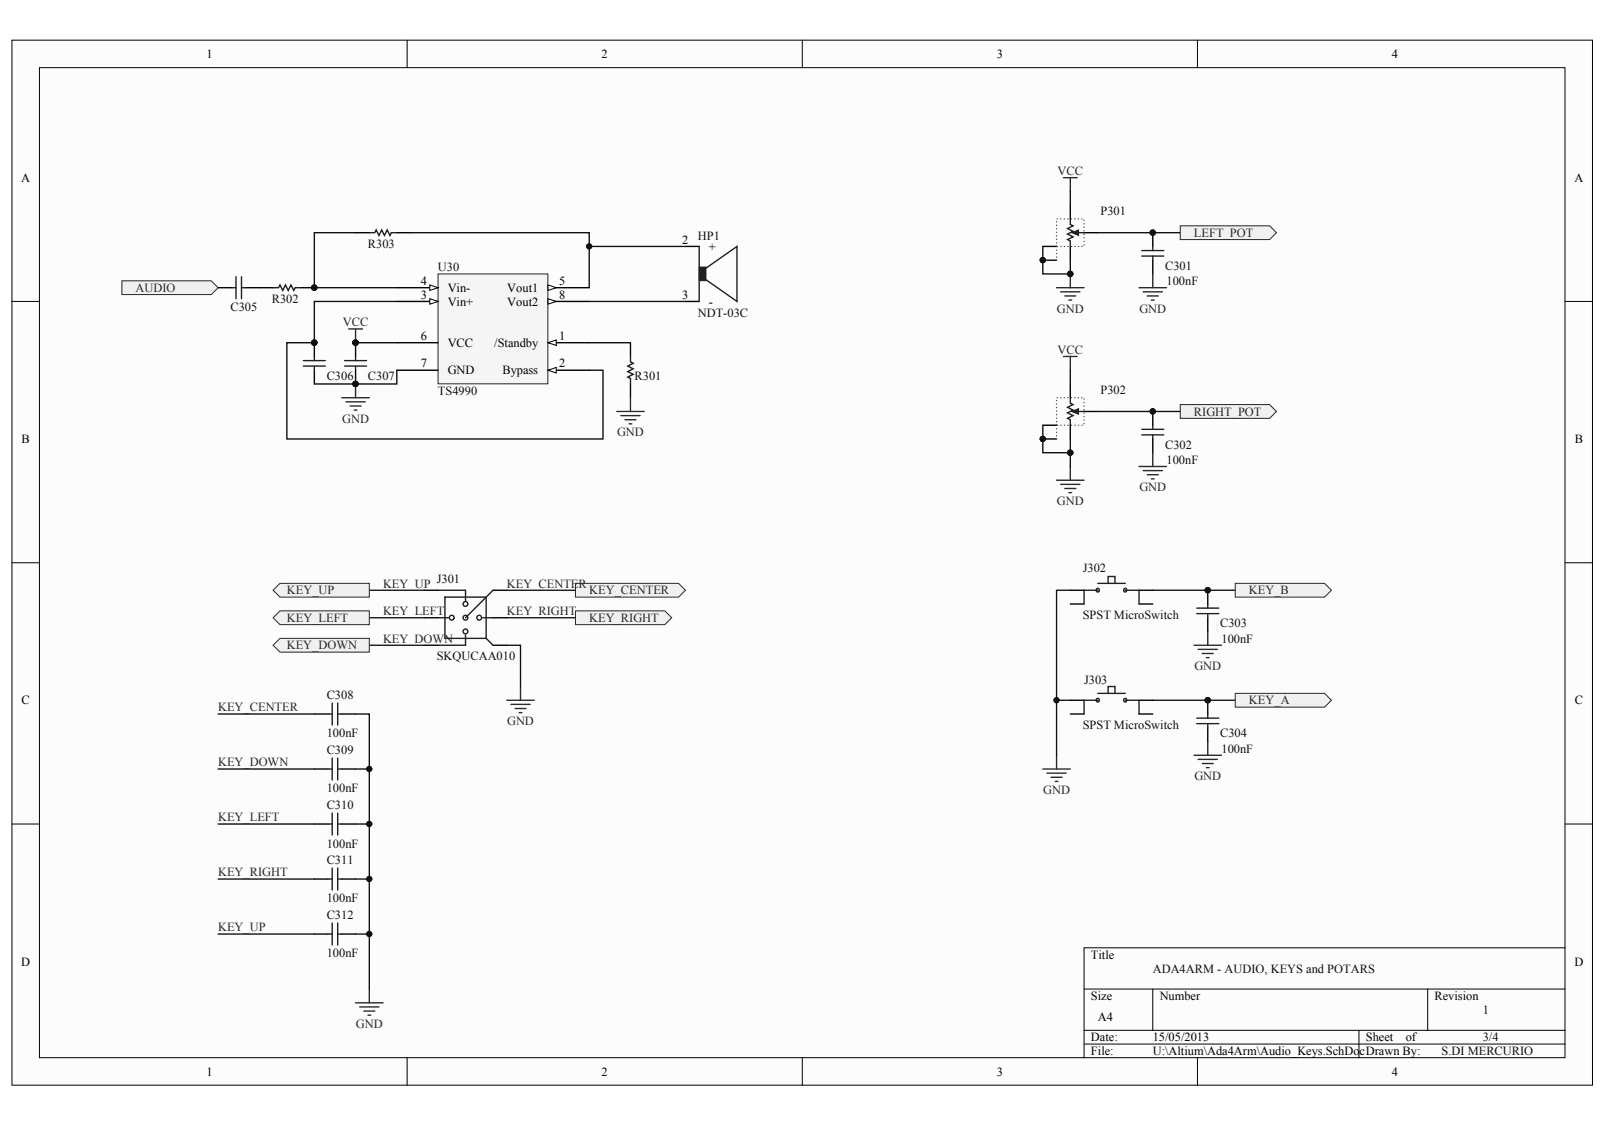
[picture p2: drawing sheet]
<svg xmlns="http://www.w3.org/2000/svg" width="284mm" height="199mm" viewBox="0 0 284 199" stroke-linecap="round" stroke-linejoin="round" font-family="sans-serif">
<defs><g id="words">
<g font-size="2.2">
<text x="36.4" y="10.3">1</text>
<text x="106.1" y="10.3">2</text>
<text x="175.8" y="10.3">3</text>
<text x="245.5" y="10.3">4</text>
<text x="3.8" y="32.1">A</text>
<text x="277.7" y="32.1">A</text>
<text x="120.3" y="43">2</text>
<text x="125" y="44.2">+</text>
<text x="74.2" y="52.7">3</text>
<text x="74.2" y="50.3">4</text>
<text x="79" y="53.9">Vin+</text>
<text x="79" y="51.5">Vin-</text>
<text x="89.5" y="53.9">Vout2</text>
<text x="89.5" y="51.5">Vout1</text>
<text x="98.6" y="52.7">8</text>
<text x="98.6" y="50.3">5</text>
<text x="120.3" y="52.7">3</text>
<text x="125" y="53.9">-</text>
<text x="74.2" y="60">6</text>
<text x="98.6" y="60">1</text>
<text x="74.2" y="64.8">7</text>
<text x="79" y="61.2">VCC</text>
<text x="87.2" y="61.2">/Standby</text>
<text x="98.6" y="64.8">2</text>
<text x="79" y="66">GND</text>
<text x="88.6" y="66">Bypass</text>
<text x="3.8" y="78.2">B</text>
<text x="277.8" y="78.2">B</text>
<text x="3.8" y="124.3">C</text>
<text x="277.8" y="124.3">C</text>
<text x="3.8" y="170.3">D</text>
<text x="192.4" y="169.1">Title</text>
<text x="277.7" y="170.3">D</text>
<text x="192.4" y="176.4">Size</text>
<text x="204.6" y="176.4">Number</text>
<text x="253" y="176.4">Revision</text>
<text x="192.4" y="183.7">Date:</text>
<text x="193.6" y="180">A4</text>
<text x="203.3" y="183.7">15/05/2013</text>
<text x="240.9" y="183.7">Sheet</text>
<text x="248" y="183.7">of</text>
<text x="36.4" y="189.8">1</text>
<text x="106.1" y="189.8">2</text>
<text x="175.8" y="189.8">3</text>
<text x="192.4" y="186.1">File:</text>
<text x="203.3" y="186.1">U:\Altium\Ada4Arm\Audio_Keys.SchDocDrawn By:</text>
<text x="245.5" y="189.8">4</text>
</g>
<g font-size="2.2" fill="#262626">
<text x="186.5" y="30.9">VCC</text>
<text x="210.6" y="41.8">LEFT_POT</text>
<text x="23.9" y="51.5">AUDIO</text>
<text x="60.5" y="57.6">VCC</text>
<text x="186.4" y="55.1">GND</text>
<text x="201" y="55.1">GND</text>
<text x="186.5" y="62.4">VCC</text>
<text x="60.4" y="74.5">GND</text>
<text x="108.8" y="76.9">GND</text>
<text x="210.6" y="73.3">RIGHT_POT</text>
<text x="186.4" y="89.1">GND</text>
<text x="201" y="86.7">GND</text>
<text x="50.6" y="104.8">KEY_UP</text>
<text x="67.6" y="103.6">KEY_UP</text>
<text x="89.4" y="103.6">KEY_CENTER</text>
<text x="103.9" y="104.8">KEY_CENTER</text>
<text x="220.3" y="104.8">KEY_B</text>
<text x="50.6" y="109.7">KEY_LEFT</text>
<text x="67.6" y="108.5">KEY_LEFT</text>
<text x="67.6" y="113.3">KEY_DOWN</text>
<text x="89.4" y="108.5">KEY_RIGHT</text>
<text x="103.9" y="109.7">KEY_RIGHT</text>
<text x="50.6" y="114.6">KEY_DOWN</text>
<text x="210.7" y="118.2">GND</text>
<text x="38.5" y="125.5">KEY_CENTER</text>
<text x="220.3" y="124.3">KEY_A</text>
<text x="89.4" y="127.9">GND</text>
<text x="38.5" y="135.2">KEY_DOWN</text>
<text x="210.7" y="137.6">GND</text>
<text x="184" y="140">GND</text>
<text x="38.5" y="144.9">KEY_LEFT</text>
<text x="38.5" y="154.6">KEY_RIGHT</text>
<text x="38.5" y="164.3">KEY_UP</text>
<text x="62.8" y="181.3">GND</text>
</g>
<g font-size="2.2" fill="#0e0e0e">
<text x="194.1" y="37.9">P301</text>
<text x="64.9" y="43.7">R303</text>
<text x="77.3" y="47.8">U30</text>
<text x="123.1" y="42.3">HP1</text>
<text x="205.5" y="47.6">C301</text>
<text x="47.9" y="53.4">R302</text>
<text x="205.8" y="50.3">100nF</text>
<text x="40.7" y="54.9">C305</text>
<text x="123.1" y="55.8">NDT-03C</text>
<text x="57.6" y="67">C306</text>
<text x="64.9" y="67">C307</text>
<text x="77.3" y="69.7">TS4990</text>
<text x="111.9" y="67">R301</text>
<text x="194.1" y="69.4">P302</text>
<text x="205.5" y="79.1">C302</text>
<text x="205.8" y="81.8">100nF</text>
<text x="191" y="101">J302</text>
<text x="77" y="102.9">J301</text>
<text x="191" y="109.2">SPST MicroSwitch</text>
<text x="215.2" y="110.7">C303</text>
<text x="215.5" y="113.3">100nF</text>
<text x="77" y="116.5">SKQUCAA010</text>
<text x="57.6" y="123.3">C308</text>
<text x="191.2" y="120.6">J303</text>
<text x="57.6" y="130.1">100nF</text>
<text x="191" y="128.6">SPST MicroSwitch</text>
<text x="215.2" y="130.1">C304</text>
<text x="57.6" y="133">C309</text>
<text x="215.5" y="132.8">100nF</text>
<text x="57.6" y="139.8">100nF</text>
<text x="57.6" y="142.7">C310</text>
<text x="57.6" y="149.5">100nF</text>
<text x="57.6" y="152.4">C311</text>
<text x="57.6" y="159.2">100nF</text>
<text x="57.6" y="162.1">C312</text>
<text x="57.6" y="168.9">100nF</text>
<text x="203.3" y="171.6">ADA4ARM - AUDIO, KEYS and POTARS</text>
<text x="261.5" y="178.8">1</text>
<text x="261.5" y="183.7">3/4</text>
<text x="254.3" y="186.1">S.DI MERCURIO</text>
</g>
</g></defs>
<g fill="#fcfcfc" stroke="#000" stroke-width=".18">
<path d="M2.1 7.1h278.8v184.3h-278.8z"/>
<path d="M7 11.9h269v174.7h-269z"/>
</g>
<g fill="none" stroke="#000" stroke-width=".18">
<path d="M71.8 7.1v4.8M141.5 7.1v4.8M211.2 7.1v4.8M2.1 53.2h4.9M276.1 53.2h4.8M2.1 99.3h4.9M276.1 99.3h4.8M2.1 145.4h4.9M276.1 145.4h4.8M191.2 174.5h84.9M203.3 174.5v7.2M251.8 174.5v7.2"/>
<path d="M276.1 167.2h-84.9v19.4M71.8 186.6v4.8M141.5 186.6v4.8M191.2 181.7h84.9M191.2 184.2h84.9M211.2 186.6v4.8M239.7 181.7v4.9"/>
</g>
<g fill="none" stroke="#000" stroke-width=".24">
<path d="M188.8 36.2v2.4M120.9 43.5h2.4M120.9 53.2h2.4M183.9 45.9h2.5M183.9 43.5h2.5M188.8 43.5v2.4M191.2 41h2.4M183.9 77.4h2.5M183.9 75h2.5M188.8 67.7v2.5M188.8 75v2.4M191.2 72.6h2.4"/>
<path d="M74.8 104.1h2.5M74.8 109h2.5M74.8 113.8h2.5M87 104.1h2.4M87 109h2.4M87 113.8h2.4M188.8 104.1h2.4M188.8 106.5h2.4M200.9 104.1h2.4M200.9 106.5h2.4M188.8 123.5h2.4M188.8 125.9h2.4"/>
<path d="M200.9 123.5h2.4M200.9 125.9h2.4"/>
</g>
<g fill="none" stroke="#1c1c1c" stroke-width=".24">
<path d="M188.8 38.6v1l.5 .2-1 .5 1 .5-1 .5 1 .5-1 .5 .5 .2v1M123.3 43.5v9.7M123.9 47.7l6.1-4.2v9.7l-6.1-4.3M190.2 41h1M188.8 70.2v.9l.5 .3-1 .5 1 .4-1 .5 1 .5-1 .5 .5 .2v1M190.2 72.6h1M77.3 104.1h4.8v1.8M77.3 109h1.8M78.5 105.3h7.3v7.3h-7.3zM80.1 109.1a.42 .42 0 0 0-.5-.6 .42 .42 0 0 0-.3 .7 .42 .42 0 0 0 .8-.1M82.1 112v1.8h-4.8M82.5 106.6a.42 .42 0 0 0-.5-.5 .42 .42 0 0 0-.2 .7 .42 .42 0 0 0 .7-.1"/>
<path d="M82.5 111.5a.42 .42 0 0 0-.5-.5 .42 .42 0 0 0-.2 .6 .42 .42 0 0 0 .7 0M82.5 109.1a.42 .42 0 0 0-.5-.6 .42 .42 0 0 0-.2 .7 .42 .42 0 0 0 .7-.1M84.9 109.1a.42 .42 0 0 0-.5-.6 .42 .42 0 0 0-.2 .7 .42 .42 0 0 0 .7-.1M85.1 109h1.9M85.8 112.6l1.2 1.2M87 104.1l-4.9 4.9M193.6 104.1h-2.4v2.4M193.6 102.9h4.9M193.9 104.2a.3 .3 0 0 0-.1-.3 .3 .3 0 0 0-.3-.1 .33 .33 0 0 0-.1 .4 .33 .33 0 0 0 .3 .2l.1-.1M195.5 102.9v-1.2h1.2v1.2M198.5 104.1h2.4v2.4M198.7 104.2a.3 .3 0 0 0 0-.3 .3 .3 0 0 0-.4-.1 .33 .33 0 0 0-.1 .4 .33 .33 0 0 0 .3 .2l.2-.1"/>
<path d="M193.6 123.5h-2.4v2.4M193.6 122.3h4.9M193.9 123.6a.3 .3 0 0 0-.1-.3 .3 .3 0 0 0-.3 0 .33 .33 0 0 0-.1 .3 .33 .33 0 0 0 .3 .2l.1-.1M195.5 122.3v-1.2h1.2v1.2M198.5 123.5h2.4v2.4M198.7 123.6a.3 .3 0 0 0 0-.3 .3 .3 0 0 0-.4 0 .33 .33 0 0 0-.1 .3 .33 .33 0 0 0 .3 .2l.2-.1"/>
</g>
<g fill="#1c1c1c" stroke="#1c1c1c" stroke-width=".18">
<path d="M189 41l1.2-.4v.9z"/>
<path d="M189 72.6l1.2-.5v1z"/>
</g>
<path d="M186.4 43.5v-4.9h4.8v4.9h-4.8M186.4 43.5v2.4M186.4 75v-4.8h4.8v4.8h-4.8M186.4 75v2.4" fill="none" stroke="#4c4c4c" stroke-width=".24" stroke-dasharray="0 .6"/>
<g fill="#0e0e0e" stroke="#0e0e0e" stroke-width=".18">
<circle cx="183.9" cy="45.9" r=".47"/>
<circle cx="183.9" cy="77.4" r=".47"/>
<circle cx="188.8" cy="48.3" r=".47"/>
<circle cx="188.8" cy="79.8" r=".47"/>
</g>
<path d="M123.3 47.1h1.2v2.4h-1.2z" fill="#1c1c1c" stroke="#1c1c1c" stroke-width=".18"/>
<g fill="none" stroke="#262626" stroke-width=".24">
<path d="M187.6 31.3h2.4M188.8 31.3v2.5M186.4 50.7h4.8M187.1 51.5h3.4M187.8 52.2h2M188.5 52.9h.5M188.8 48.3v2.4M187.6 62.9h2.4M188.8 62.9v2.4M186.4 84.7h4.8M187.1 85.4h3.4M187.8 86.2h2"/>
<path d="M188.5 86.9h.5M188.8 82.3v2.4"/>
</g>
<path d="M188.8 33.8v2.4M183.9 43.5v4.8h4.9v-2.4M193.6 41h14.6M183.9 75v4.9h4.9v-2.5M188.8 65.3v2.4M188.8 79.9v2.4M193.6 72.6h14.6" fill="none" stroke="#0e0e0e" stroke-width=".24"/>
<g fill="#f0f0f0" stroke="#262626" stroke-width=".18">
<path d="M208.2 39.8h15.7l1.3 1.2-1.3 1.3h-15.7z" fill-rule="evenodd"/>
<path d="M208.2 71.4h15.7l1.3 1.2-1.3 1.2h-15.7z" fill-rule="evenodd"/>
</g>
<path d="M203.3 104.1h14.6M186.4 123.5h2.4M203.3 123.5h14.6" fill="none" stroke="#0e0e0e" stroke-width=".24"/>
<circle cx="186.4" cy="123.5" r=".47" fill="#0e0e0e" stroke="#0e0e0e" stroke-width=".18"/>
<g fill="#f0f0f0" stroke="#262626" stroke-width=".18">
<path d="M217.9 122.3h15.7l1.3 1.2-1.3 1.2h-15.7z" fill-rule="evenodd"/>
<path d="M217.9 102.9h15.7l1.3 1.2-1.3 1.2h-15.7z" fill-rule="evenodd"/>
</g>
<path d="M89.4 123.5h4.8M90.1 124.2h3.4M90.8 125h2M91.6 125.7h.5M91.8 121.1v2.4M183.9 135.6h4.9M184.7 136.4h3.4M185.4 137.1h1.9M186.1 137.8h.5M186.4 133.2v2.4" fill="none" stroke="#262626" stroke-width=".24"/>
<path d="M65.1 104.1h9.7M65.1 109h9.7M65.1 113.8h9.7M89.4 113.8h2.4v7.3M89.4 104.1h12.1M89.4 109h12.1" fill="none" stroke="#0e0e0e" stroke-width=".24"/>
<g fill="#f0f0f0" stroke="#262626" stroke-width=".18">
<path d="M101.5 102.9h18.2l1.2 1.2-1.2 1.2h-18.2z" fill-rule="evenodd"/>
<path d="M101.5 107.8h15.8l1.2 1.2-1.2 1.2h-15.8z" fill-rule="evenodd"/>
<path d="M49.4 102.9h15.7v2.4h-15.7l-1.2-1.2z" fill-rule="evenodd"/>
<path d="M49.4 107.8h15.7v2.4h-15.7l-1.2-1.2z" fill-rule="evenodd"/>
<path d="M49.4 112.6h15.7v2.4h-15.7l-1.2-1.2z" fill-rule="evenodd"/>
</g>
<g fill="none" stroke="#000" stroke-width=".24">
<path d="M38.5 50.7h2.4M43.3 50.7h4.9M53 50.7h2.4M62.7 41h2.4M70 41h2.4M203.3 41v2.5M203.3 45.9v2.4M55.4 60.5v2.4M55.4 65.3v2.4M62.7 60.5v2.4M62.7 65.3v2.4M203.3 72.6v2.4"/>
<path d="M203.3 77.4v2.5M213 104.1v2.4M213 109v2.4M213 123.5v2.4M213 128.4v2.4"/>
</g>
<g fill="#0e0e0e" stroke="#0e0e0e" stroke-width=".18">
<circle cx="213" cy="104.1" r=".47"/>
<circle cx="213" cy="123.5" r=".47"/>
<circle cx="203.3" cy="41" r=".47"/>
<circle cx="203.3" cy="72.6" r=".47"/>
<circle cx="55.4" cy="50.7" r=".47"/>
<circle cx="62.7" cy="60.4" r=".47"/>
<circle cx="62.7" cy="67.7" r=".47"/>
<circle cx="55.4" cy="60.4" r=".47"/>
</g>
<g fill="none" stroke="#1c1c1c" stroke-width=".24">
<path d="M40.9 50.7h.7M41.6 48.8v3.9M42.6 48.8v3.9M42.6 50.7h.7M48.2 50.7h.9l.3-.4 .5 .9 .5-.9 .4 .9 .5-.9 .5 .9 .3-.5h.9M65.1 41h1l.3-.4 .4 .9 .5-.9 .5 .9 .5-.9 .5 .9 .2-.5h1M201.4 44.2h3.9M201.4 45.2h3.9M203.3 43.5v.7M203.3 45.2v.7M53.5 64.6h3.9M53.5 63.6h3.9"/>
<path d="M55.4 62.9v.7M55.4 64.6v.7M60.8 64.6h3.9M60.8 63.6h3.9M62.7 62.9v.7M62.7 64.6v.7M201.4 75.7h3.9M201.4 76.7h3.9M203.3 75v.7M203.3 76.7v.7M211.1 107.3h3.9M211.1 108.2h3.9"/>
<path d="M213 106.5v.8M213 108.2v.8M211.1 126.7h3.9M211.1 127.6h3.9M213 125.9v.8M213 127.6v.8"/>
</g>
<g fill="none" stroke="#262626" stroke-width=".24">
<path d="M200.9 50.7h4.9M201.6 51.5h3.4M202.4 52.2h1.9M203.1 52.9h.5M203.3 48.3v2.4M203.3 79.9v2.4M200.9 82.3h4.9M201.6 83h3.4M202.4 83.7h1.9M203.1 84.5h.5M210.6 113.8h4.9M211.3 114.5h3.4"/>
<path d="M212.1 115.3h1.9M212.8 116h.5M213 111.4v2.4M210.6 133.2h4.9M211.3 133.9h3.4M212.1 134.7h1.9M212.8 135.4h.5M213 130.8v2.4"/>
</g>
<path d="M186.4 125.9v7.3" fill="none" stroke="#0e0e0e" stroke-width=".24"/>
<path d="M77.3 48.3h19.3v19.4h-19.3z" fill="#f5f5f5" stroke="#262626" stroke-width=".18"/>
<path d="M70 53.2h7.3M70 60.5h7.3" fill="none" stroke="#000" stroke-width=".24"/>
<path d="M75.8 52.7l1.5 .5-1.5 .5z" fill="#fcfcfc" stroke="#000" stroke-width=".18"/>
<path d="M70 50.7h7.3" fill="none" stroke="#000" stroke-width=".24"/>
<path d="M75.8 50.3l1.5 .4-1.5 .5z" fill="#fcfcfc" stroke="#000" stroke-width=".18"/>
<path d="M96.7 53.2h7.2M70 65.3h7.3" fill="none" stroke="#000" stroke-width=".24"/>
<path d="M96.7 52.7l1.4 .5-1.4 .5z" fill="#fcfcfc" stroke="#000" stroke-width=".18"/>
<path d="M96.7 50.7h7.2" fill="none" stroke="#000" stroke-width=".24"/>
<path d="M96.7 50.3l1.4 .4-1.4 .5z" fill="#fcfcfc" stroke="#000" stroke-width=".18"/>
<path d="M96.7 60.5h7.2" fill="none" stroke="#000" stroke-width=".24"/>
<path d="M96.7 60.5l1.4-.5v.9z" fill="#fcfcfc" stroke="#000" stroke-width=".18"/>
<path d="M96.7 65.3h7.2" fill="none" stroke="#000" stroke-width=".24"/>
<path d="M96.7 65.3l1.4-.5v1z" fill="#fcfcfc" stroke="#000" stroke-width=".18"/>
<path d="M62.7 41h-7.3v9.7h14.6M70 53.2h-14.6v7.3h-4.8v16.9h55.8v-12.1h-2.5M72.4 41h31.5v9.7M103.9 53.2h17M62.7 60.5h7.3M70 65.3v2.4h-14.6M103.9 60.5h7.3" fill="none" stroke="#0e0e0e" stroke-width=".24"/>
<g fill="#0e0e0e" stroke="#0e0e0e" stroke-width=".18">
<circle cx="55.4" cy="50.7" r=".47"/>
<circle cx="55.4" cy="60.4" r=".47"/>
<circle cx="62.7" cy="60.4" r=".47"/>
<circle cx="62.7" cy="67.7" r=".47"/>
</g>
<path d="M60.3 70.2h4.8M61 70.9h3.4M61.7 71.6h2M62.5 72.3h.5M62.7 67.7v2.5M108.8 72.6h4.8M109.5 73.3h3.4M110.2 74h2M111 74.8h.5M111.2 70.2v2.4" fill="none" stroke="#262626" stroke-width=".24"/>
<path d="M111.2 60.5v2.4M111.2 67.7v2.5" fill="none" stroke="#000" stroke-width=".24"/>
<path d="M111.2 62.9v.9l.5 .3-1 .5 1 .5-1 .4 1 .5-1 .5 .5 .3v.9" fill="none" stroke="#1c1c1c" stroke-width=".24"/>
<path d="M21.5 49.5h15.8l1.2 1.2-1.2 1.3h-15.8z" fill-rule="evenodd" fill="#f0f0f0" stroke="#262626" stroke-width=".18"/>
<path d="M103.9 43.5h17M188.8 104.1h-2.4v21.8M38.5 125.9h16.9M38.5 135.6h16.9M62.7 125.9h2.4v48.6M62.7 135.6h2.4M38.5 145.4h16.9M38.5 155.1h16.9M62.7 145.4h2.4M62.7 155.1h2.4M38.5 164.8h16.9M62.7 164.8h2.4" fill="none" stroke="#0e0e0e" stroke-width=".24"/>
<g fill="#0e0e0e" stroke="#0e0e0e" stroke-width=".18">
<circle cx="103.9" cy="43.5" r=".47"/>
<circle cx="62.7" cy="60.4" r=".47"/>
<circle cx="65.1" cy="135.6" r=".47"/>
<circle cx="65.1" cy="145.3" r=".47"/>
<circle cx="65.1" cy="155" r=".47"/>
<circle cx="65.1" cy="164.7" r=".47"/>
</g>
<path d="M61.5 58h2.4M62.7 58v2.5M62.7 176.9h4.9M63.4 177.6h3.4M64.2 178.3h1.9M64.9 179.1h.5M65.1 174.5v2.4" fill="none" stroke="#262626" stroke-width=".24"/>
<path d="M55.4 135.6h2.5M55.4 125.9h2.5M60.3 135.6h2.4M60.3 125.9h2.4M55.4 145.4h2.5M55.4 155.1h2.5M60.3 145.4h2.4M60.3 155.1h2.4M55.4 164.8h2.5M60.3 164.8h2.4" fill="none" stroke="#000" stroke-width=".24"/>
<g fill="none" stroke="#1c1c1c" stroke-width=".24">
<path d="M57.9 135.6h.7M57.9 125.9h.7M58.6 124v3.9M58.6 133.7v3.9M59.6 124v3.9M59.6 133.7v3.9M59.6 135.6h.7M59.6 125.9h.7M57.9 145.4h.7M57.9 155.1h.7M58.6 143.4v3.9M58.6 153.1v3.9"/>
<path d="M59.6 143.4v3.9M59.6 153.1v3.9M59.6 145.4h.7M59.6 155.1h.7M57.9 164.8h.7M58.6 162.8v3.9M59.6 162.8v3.9M59.6 164.8h.7"/>
</g>
<use href="#words"/>
</svg>
